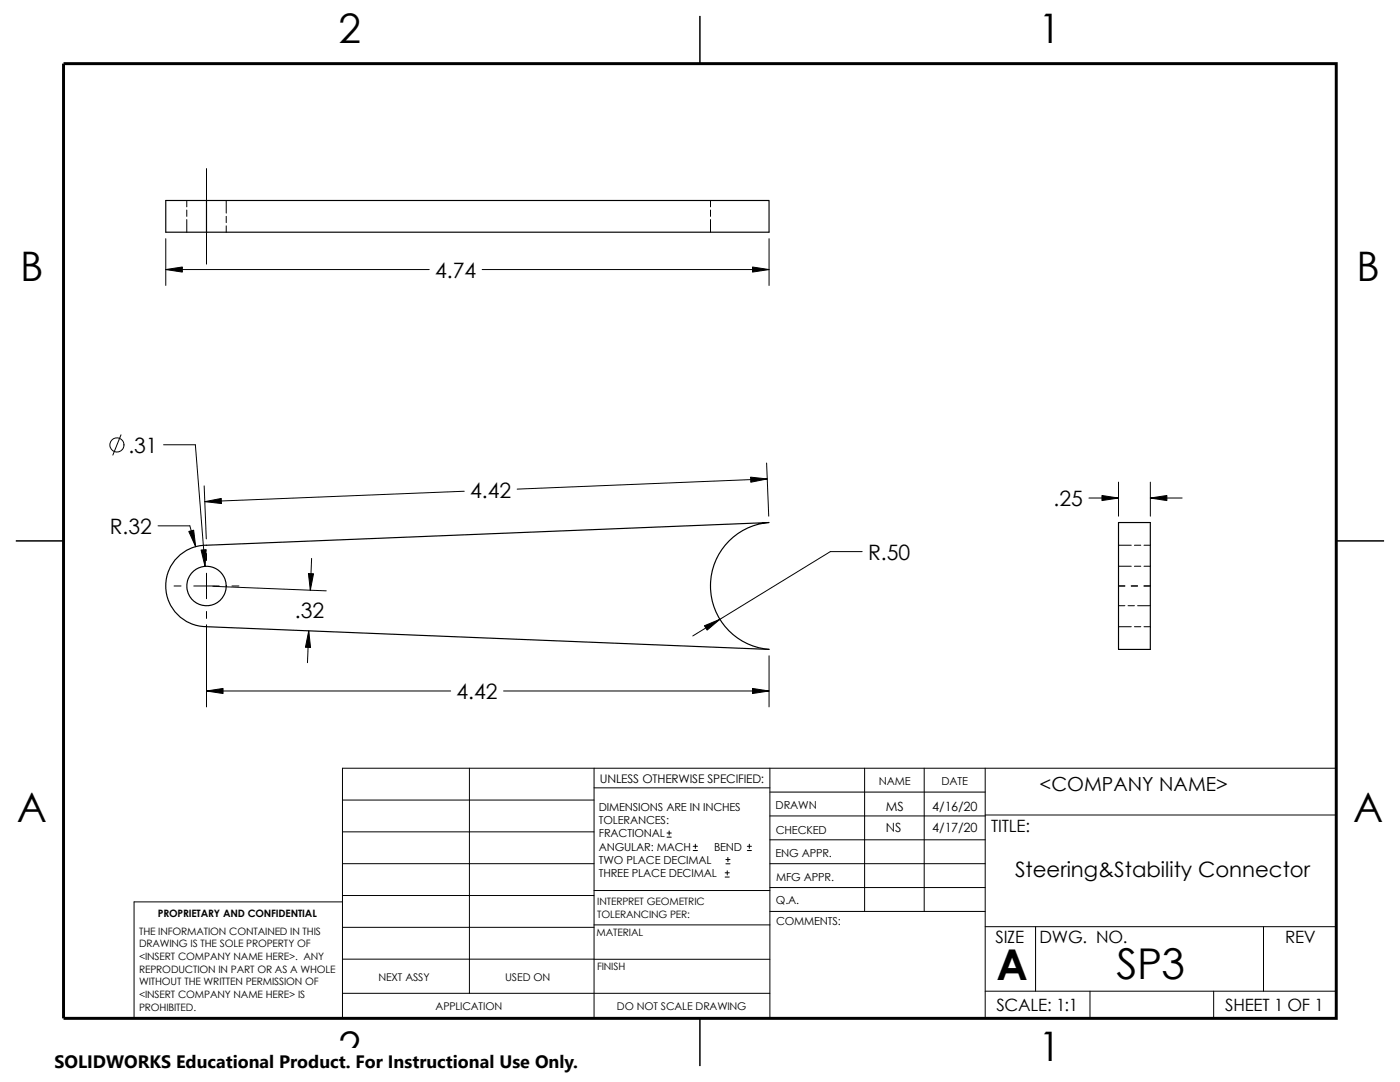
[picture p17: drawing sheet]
<svg xmlns="http://www.w3.org/2000/svg" width="279mm" height="216mm" viewBox="0 0 279 216" stroke-linecap="round" stroke-linejoin="round" font-family="sans-serif">
<defs><g id="words">
<g font-size="8.5">
<text x="198.9" y="195.5">A</text>
<text x="222.8" y="195.3">SP3</text>
</g>
<g font-size="8.1">
<text x="67.6" y="8.5">2</text>
<text x="207.3" y="8.5">1</text>
<text x="4" y="56.1">B</text>
<text x="270.7" y="56.1">B</text>
<text x="3.3" y="164.1">A</text>
<text x="270" y="164.1">A</text>
<text x="67.6" y="211.7">2</text>
<text x="207.3" y="211.7">1</text>
</g>
<g font-size="4.2">
<text x="86.8" y="55.4">4.74</text>
<text x="25.6" y="90.3">.31</text>
<text x="93.8" y="99.4">4.42</text>
<text x="210.3" y="101">.25</text>
<text x="21.9" y="106.5">R.32</text>
<text x="173.2" y="111.7">R.50</text>
<text x="58.8" y="123.3">.32</text>
<text x="91.1" y="139.5">4.42</text>
<text x="202.6" y="175.1">Steering&amp;Stability Connector</text>
</g>
<text font-size="3.9" x="207.5" y="157.8">&lt;COMPANY NAME&gt;</text>
<text font-size="3.6" x="10.9" y="213">SOLIDWORKS Educational Product. For Instructional Use Only.</text>
<g font-size="3.4">
<text x="197.8" y="166">TITLE:</text>
<text x="198.7" y="188.1">SIZE</text>
<text x="207.5" y="188.1">DWG. NO.</text>
<text x="256.5" y="188.2">REV</text>
<text x="198.8" y="201.7">SCALE: 1:1</text>
<text x="244.5" y="201.7">SHEET 1 OF 1</text>
</g>
<g font-size="2.5">
<text x="176.8" y="161.8">MS</text>
<text x="186.1" y="161.8">4/16/20</text>
<text x="176.8" y="166.1">NS</text>
<text x="186" y="166.1">4/17/20</text>
</g>
<text font-size="2.4" x="119.7" y="156.2">UNLESS OTHERWISE SPECIFIED:</text>
<g font-size="2.2">
<text x="119.5" y="161.8">DIMENSIONS ARE IN INCHES</text>
<text x="154.8" y="161.5">DRAWN</text>
<text x="175.4" y="156.7">NAME</text>
<text x="187.9" y="156.7">DATE</text>
<text x="119.5" y="164.4">TOLERANCES:</text>
<text x="119.5" y="167.1">FRACTIONAL</text>
<text x="154.8" y="166.3">CHECKED</text>
<text x="119.5" y="172.4">TWO PLACE DECIMAL</text>
<text x="119.5" y="169.7">ANGULAR: MACH</text>
<text x="142.5" y="169.7">BEND</text>
<text x="154.8" y="171">ENG APPR.</text>
<text x="119.5" y="175">THREE PLACE DECIMAL</text>
<text x="154.9" y="175.7">MFG APPR.</text>
<text x="154.9" y="180.4">Q.A.</text>
<text x="154.9" y="184.7">COMMENTS:</text>
</g>
<g font-size="2.1">
<text x="75.5" y="195.7">NEXT ASSY</text>
<text x="100.8" y="195.7">USED ON</text>
<text x="86.9" y="201.6">APPLICATION</text>
<text x="123.1" y="201.6">DO NOT SCALE DRAWING</text>
</g>
<g font-size="2">
<text x="31.5" y="182.9">PROPRIETARY AND CONFIDENTIAL</text>
<text x="119.2" y="183.1">TOLERANCING PER:</text>
<text x="119.2" y="180.6">INTERPRET GEOMETRIC</text>
<text x="27.7" y="186.5">THE INFORMATION CONTAINED IN THIS</text>
<text x="27.7" y="189.1">DRAWING IS THE SOLE PROPERTY OF</text>
<text x="27.7" y="191.6">&lt;INSERT COMPANY NAME HERE&gt;. ANY</text>
<text x="119.1" y="186.7">MATERIAL</text>
<text x="27.7" y="194.1">REPRODUCTION IN PART OR AS A WHOLE</text>
<text x="27.7" y="196.6">WITHOUT THE WRITTEN PERMISSION OF</text>
<text x="119.1" y="193.5">FINISH</text>
<text x="27.7" y="201.7">PROHIBITED.</text>
<text x="27.7" y="199.2">&lt;INSERT COMPANY NAME HERE&gt; IS</text>
</g>
</g></defs>
<g fill="none" stroke="#000" stroke-width=".2">
<path d="M41.2 33.6v7.7M33.1 47.6v9.4M33.1 53.8h52.6M37.3 43.8v2.5M37.3 40v1.3M37.3 41.9v1.3M41.2 42.5v1.3M41.2 45.1v7.6M45.1 40v2.5M45.1 43.2v1.2M45.1 45.1v1.2M96.2 53.8h57.3"/>
<path d="M141.8 43.8v2.5M141.8 40v1.3M141.8 41.9v1.3M153.5 47.6v9.4M24.2 86.8l-1.7 4M32.6 88.8h6.4l1.9 24.2M40.7 96.9l.5 10.6M92.6 98l-51.7 2.1M153 92.4l.4 10.6M153.1 95.6l-49.9 2M217.3 99.4h5.9M223.2 96.2v6.8"/>
<path d="M229.6 96.2v6.8M229.6 99.4h6.3M31.5 104.9h6.4l1.2 4.2M34.7 116.9h1.4M38.7 116.9h5.1M41.2 110.4v1.4M41.2 114.4v5.1M42.5 117l22.6 .9M46.3 116.9h1.4M62.2 111.4l-.3 6.4M172.1 110.1h-6.4l-27.4 16.8M223.2 113h2.6"/>
<path d="M223.2 108.8h2.6M223.2 116.9h1.3M225.8 116.9h1.2M226.4 113h1.3M226.4 108.8h1.3M228.3 113h1.3M228.3 108.8h1.3M228.3 116.9h1.3M41.2 122v1.4M41.2 124.7v16.4M41.2 137.9h48.7M61.6 125.9l-.2 6.3"/>
<path d="M100.5 137.9h53M153.5 130.9v10.2M223.2 120.9h1.3M223.2 125.1h2.6M225.1 120.9h1.3M226.4 125.1h1.3M227 120.9h2.6M228.3 125.1h1.3M68.3 159.6h50.3M93.7 153.3v44.9M118.6 157.2h35M118.6 153.3v49.9"/>
<path d="M153.6 158.1h43M153.6 153.3v49.9M172.6 153.3v28.6M184.4 153.3v28.6M196.6 153.3v49.9M68.3 166h50.3M68.3 178.7h50.3M68.3 180h-41.5v23.2h239.9v-49.9h-198.4v49.9M68.3 172.3h50.3M118.6 177.7h35M133.1 167h.9M133.1 166.2h.9"/>
<path d="M133.5 165.8v.8M138.3 169.7h.9M138.3 168.9h.9M138.8 168.4v.9M144.7 175h.8M144.7 174.2h.8M144.9 172.4h.8M144.9 171.5h.8M145.1 173.8v.8M145.3 171.1v.8M149.1 169.7h.9M149.1 168.9h.9"/>
<path d="M149.5 168.4v.9M153.6 162.8h43M153.6 177.1h43M153.6 172.3h43M153.6 167.6h43M196.6 162.6h70.1M68.3 198.2h85.3M68.3 191.4h85.3M68.3 185h50.3M118.6 184.6h35M153.6 181.9h43M196.6 184.9h70.1"/>
<path d="M196.6 197.8h70.1M206.7 184.9v12.9M217.5 197.8v5.4M242.2 197.8v5.4M252.2 184.9v12.9"/>
<circle cx="23.3" cy="88.8" r="1.41"/>
</g>
<path d="M139.7 3.2v9.5M3.2 107.9h9.5M266.7 107.9h9.5M139.7 203.2v9.5" fill="none" stroke="#000" stroke-width=".3"/>
<path d="M12.7 12.7h254v190.5h-254z" fill="none" stroke="#000" stroke-width=".59"/>
<g fill="none" stroke="#000" stroke-width=".23">
<path d="M41.2 40h112.3v6.3h-112.3M41.2 40h-8.1v6.3h8.1M41.2 40v6.3M35.4 111.2a8 8 0 0 1 5.8-2.4l112.3-4.5a12.7 12.7 0 0 0-11.7 12.6 12.7 12.7 0 0 0 11.7 12.7l-112.3-4.5a8.1 8.1 0 0 1-7.5-5 8.1 8.1 0 0 1 1.7-8.9zM223.2 104.3h6.4v25.3h-6.4z"/>
<circle cx="41.2" cy="116.9" r="3.9"/>
</g>
<g fill="#000" stroke="#000" stroke-width=".2">
<path d="M33.1 53.8l3.3-.5v1z" fill-rule="evenodd"/>
<path d="M150.2 53.3l3.3 .5-3.3 .5z" fill-rule="evenodd"/>
<path d="M149.8 95.2l3.3 .4-3.3 .6z" fill-rule="evenodd"/>
<path d="M219.9 98.9l3.3 .5-3.3 .5z" fill-rule="evenodd"/>
<path d="M229.6 99.4l3.3-.5v1z" fill-rule="evenodd"/>
<path d="M37.7 106l1-.2 .4 3.3z" fill-rule="evenodd"/>
<path d="M40.9 100.1l3.3-.6v1z" fill-rule="evenodd"/>
<path d="M40.1 109.7h1l-.2 3.3z" fill-rule="evenodd"/>
<path d="M61.6 114.4l1 .1-.7 3.3z" fill-rule="evenodd"/>
<path d="M41.2 137.9l3.3-.5v1z" fill-rule="evenodd"/>
<path d="M61.6 125.9l.4 3.3h-1z" fill-rule="evenodd"/>
<path d="M140.6 124.9l3.1-1.3-2.6 2.1z" fill-rule="evenodd"/>
<path d="M150.2 137.4l3.3 .5-3.3 .5z" fill-rule="evenodd"/>
</g>
<path d="M10.9 209.2h104.7v6.7h-104.7z" fill="#fff"/>
<use href="#words"/>
</svg>
